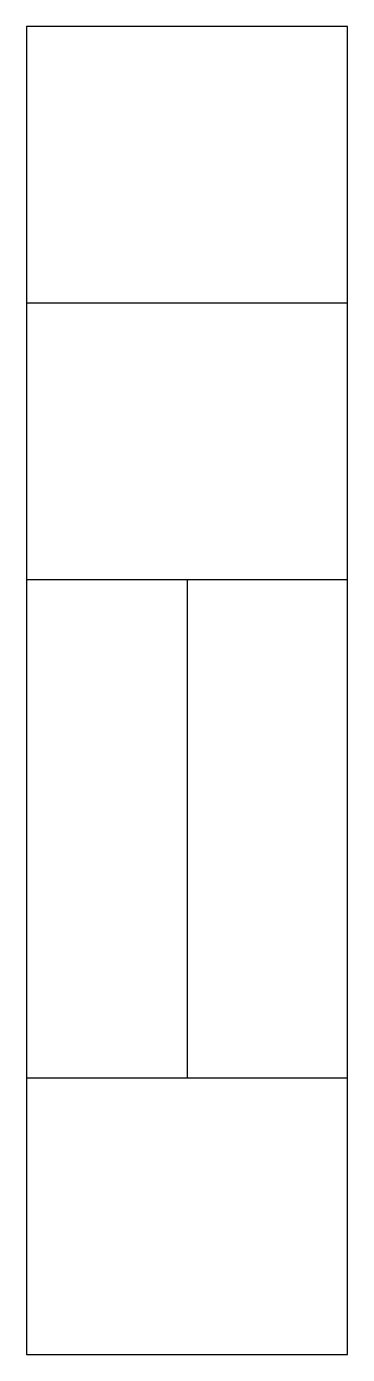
# Model space of a CAD drawing. Extents: x 7616 to 8196, y 13555 to 15955.
import ezdxf

# ---------------------------------------------------------------- set-up
doc = ezdxf.new("R2010")
doc.units = 0
doc.header["$LTSCALE"] = 300
doc.layers.get('0').update_dxf_attribs({"linetype": 'CONTINUOUS'})

msp = doc.modelspace()

# ---------------------------------------------------------------- linework, layer by layer
at = {"ltscale": 0.3}
for p, q in [((7615.5, 15955), (7615.5, 13555)), ((8195.5, 15955), (7615.5, 15955)), ((8195.5, 13555), (8195.5, 15955)), ((8195.5, 15455), (7615.5, 15455)), ((8195.5, 14955), (7615.5, 14955)), ((7905.5, 14955), (7905.5, 14055)), ((7615.5, 14055), (8195.5, 14055)), ((7615.5, 13555), (8195.5, 13555))]:
    msp.add_line(p, q, dxfattribs=at)

doc.saveas('drawing.dxf')
